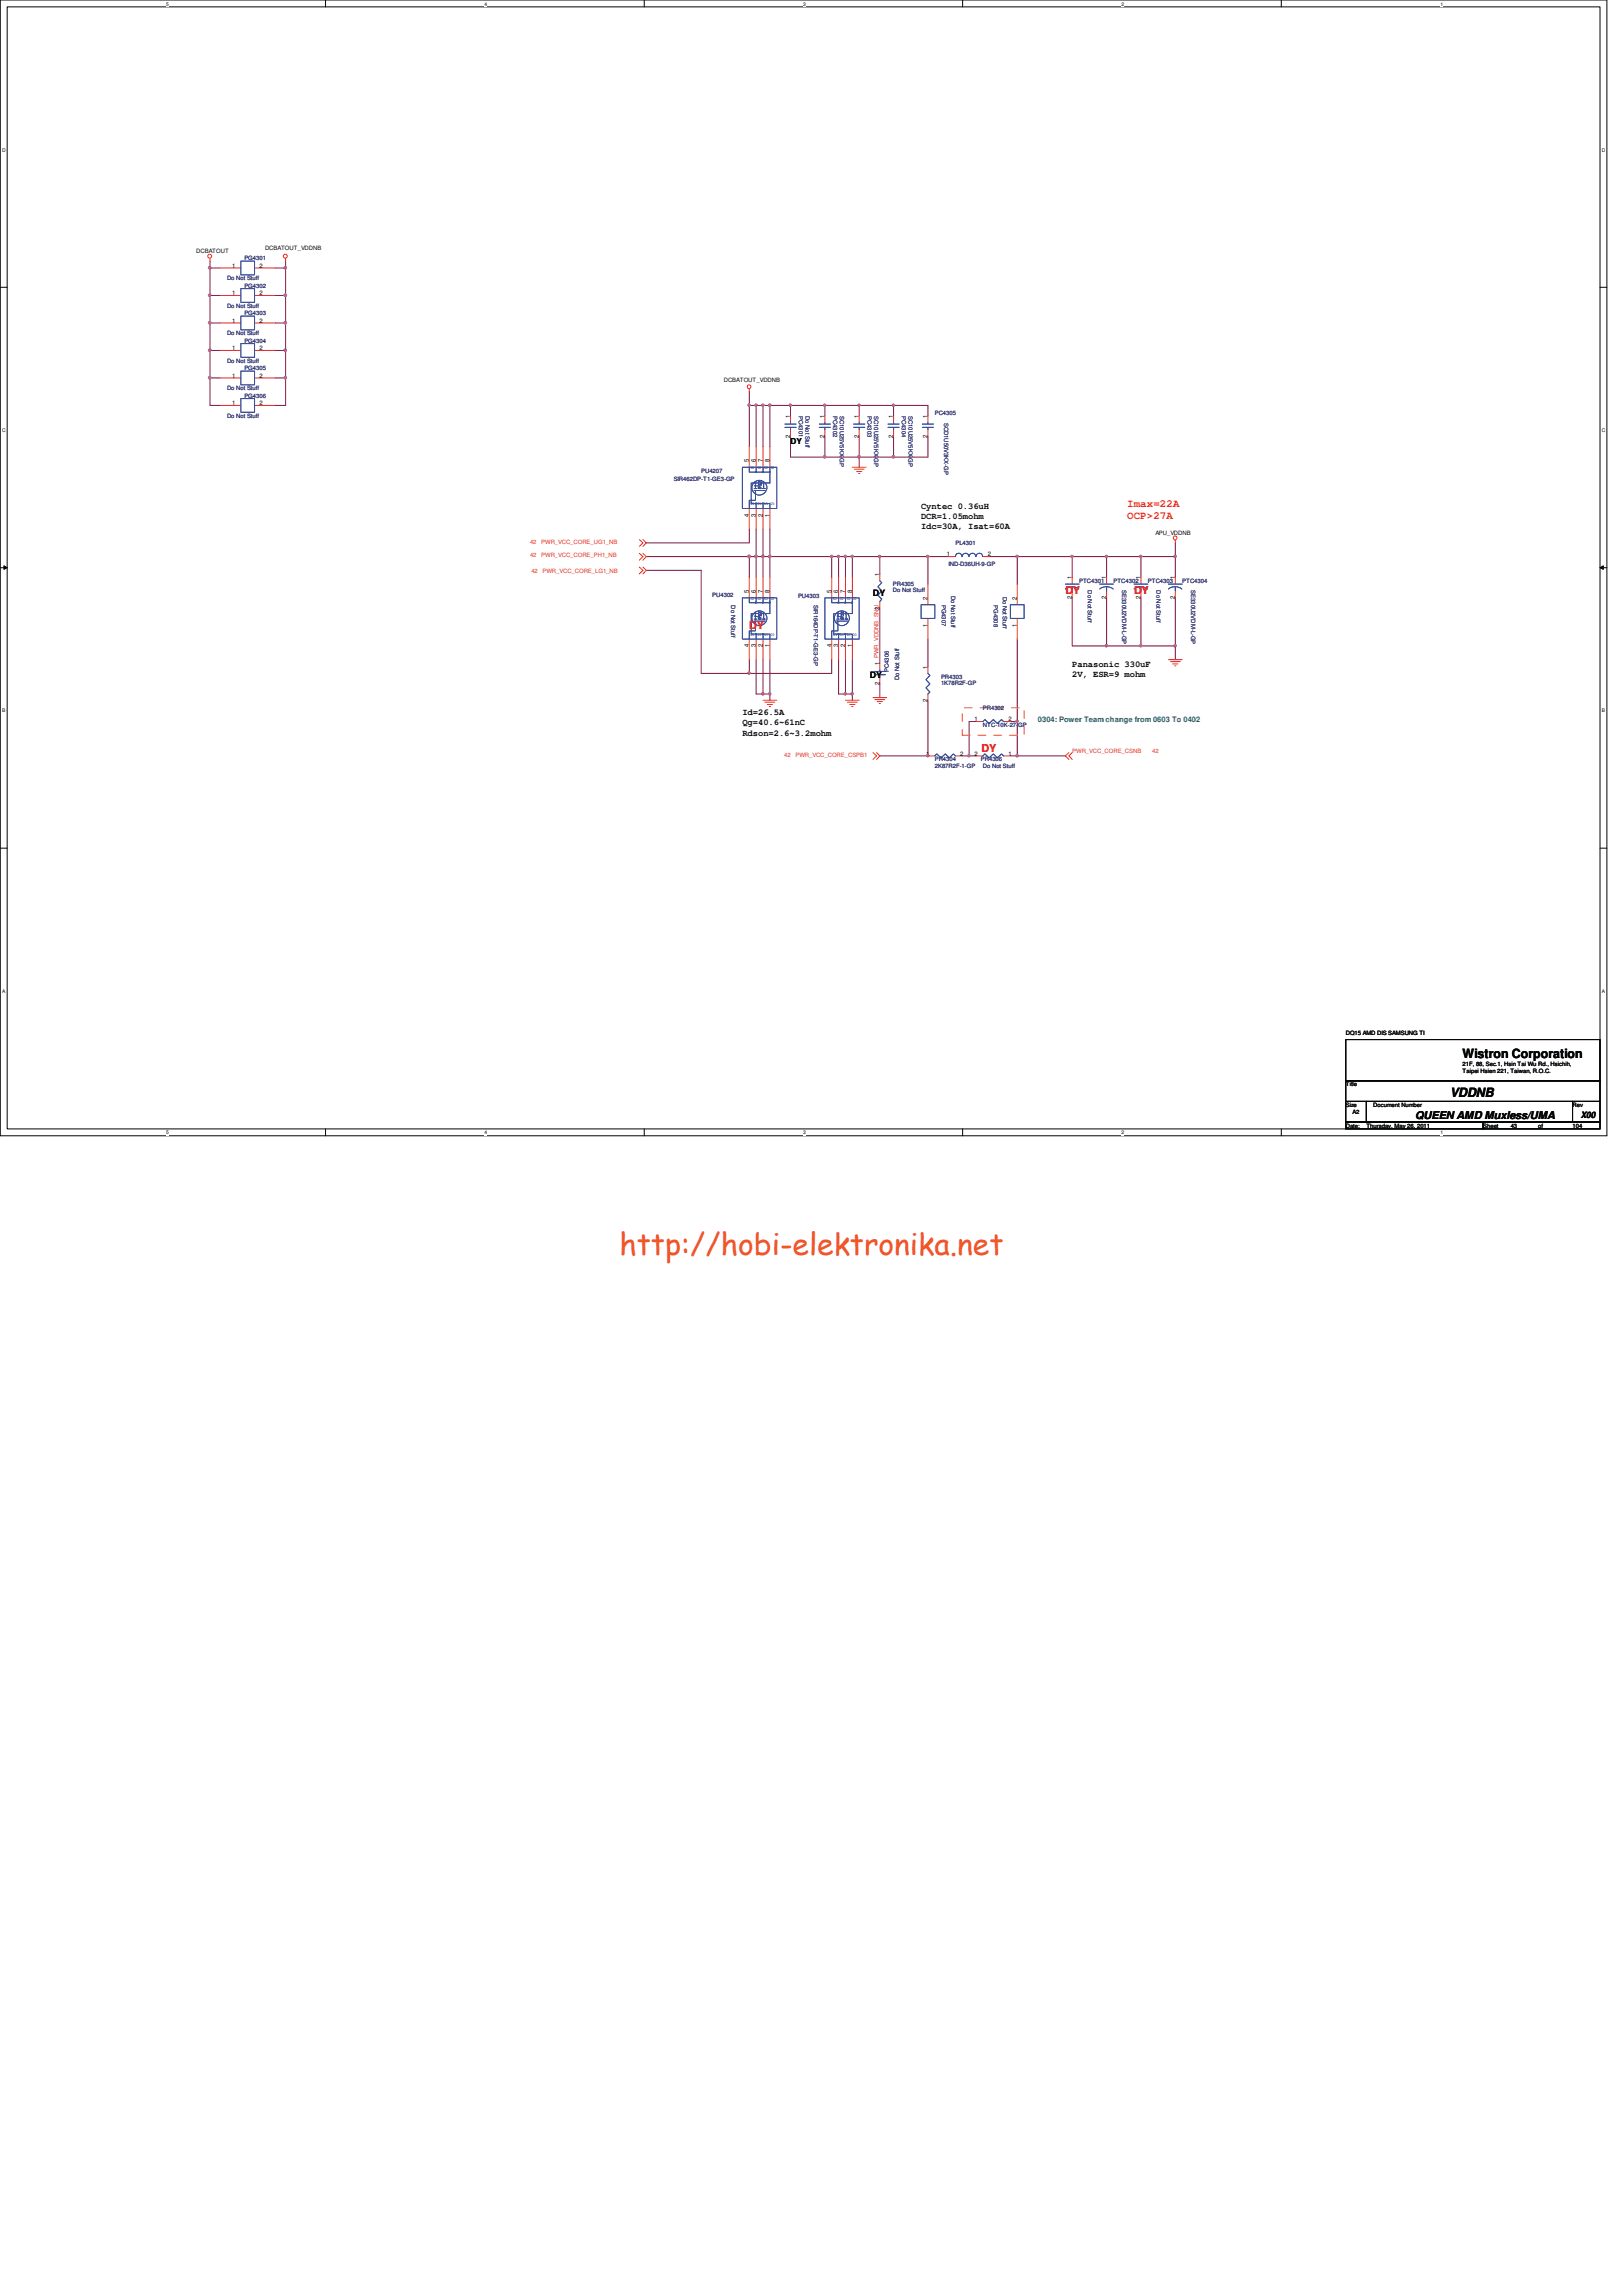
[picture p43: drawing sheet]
<svg xmlns="http://www.w3.org/2000/svg" width="210mm" height="297mm" viewBox="0 0 210 297" stroke-linecap="round" stroke-linejoin="round" font-family="sans-serif">
<defs><g id="words">
<text font-size="3.9" fill="#f15722" x="80.1" y="162.4">http://hobi-elektronika.net</text>
<g font-size="1.7" fill="#040505">
<text x="189.2" y="136.9">Wistron Corporation</text>
<text x="187.6" y="141.9">VDDNB</text>
</g>
<g font-size="1.4" fill="#ec2426">
<text x="145.8" y="65.6">Imax=22A</text>
<text x="145.8" y="67.2">OCP&gt;27A</text>
<text x="137.8" y="76.9">DY</text>
<text x="146.7" y="76.9">DY</text>
<text x="96.9" y="81.3">DY</text>
<text x="127" y="97.3">DY</text>
</g>
<text font-size="1.4" fill="#040505" x="183.1" y="144.8">QUEEN AMD Muxless/UMA</text>
<g font-size="1.1" fill="#040505">
<text x="102.3" y="57.5">DY</text>
<text x="119.2" y="65.9">Cyntec 0.36uH</text>
<text x="119.2" y="67.2">DCR=1.05mohm</text>
<text x="119.2" y="68.5">Idc=30A, Isat=60A</text>
<text x="112.9" y="77.1">DY</text>
<text x="112.5" y="87.8">DY</text>
<text x="138.7" y="86.3">Panasonic 330uF</text>
<text x="138.7" y="87.6">2V, ESR=9 mohm</text>
<text x="96.1" y="92.5">Id=26.5A</text>
<text x="96.1" y="93.9">Qg=40.6~61nC</text>
<text x="96.1" y="95.2">Rdson=2.6~3.2mohm</text>
<text x="204.5" y="144.7">X00</text>
</g>
<text font-size="1" fill="#0a8141" x="134.3" y="93.4">0304: Power Team change from 0603 To 0402</text>
<g font-size=".8" fill="#040505">
<text x="25.4" y="32.7">DCBATOUT</text>
<text x="30.1" y="34.6">1</text>
<text x="33.6" y="34.6">2</text>
<text x="34.3" y="32.3">DCBATOUT_VDDNB</text>
<text x="30.1" y="41.7">1</text>
<text x="30.1" y="38.2">1</text>
<text x="33.6" y="41.7">2</text>
<text x="33.6" y="38.2">2</text>
<text x="30.1" y="45.3">1</text>
<text x="33.6" y="45.3">2</text>
<text x="30.1" y="48.9">1</text>
<text x="30.1" y="52.4">1</text>
<text x="33.6" y="48.9">2</text>
<text x="33.6" y="52.4">2</text>
<text x="93.6" y="49.4">DCBATOUT_VDDNB</text>
<text x="96.9" y="59.8" transform="rotate(-90 96.9 59.8)">5</text>
<text x="97.8" y="59.8" transform="rotate(-90 97.8 59.8)">6</text>
<text x="98.7" y="59.8" transform="rotate(-90 98.7 59.8)">7</text>
<text x="99.6" y="59.8" transform="rotate(-90 99.6 59.8)">8</text>
<text x="102.2" y="56.6" transform="rotate(-90 102.2 56.6)">2</text>
<text x="102.2" y="54.1" transform="rotate(-90 102.2 54.1)">1</text>
<text x="106.7" y="56.6" transform="rotate(-90 106.7 56.6)">2</text>
<text x="106.7" y="54.1" transform="rotate(-90 106.7 54.1)">1</text>
<text x="111.1" y="56.6" transform="rotate(-90 111.1 56.6)">2</text>
<text x="111.1" y="54.1" transform="rotate(-90 111.1 54.1)">1</text>
<text x="115.6" y="56.6" transform="rotate(-90 115.6 56.6)">2</text>
<text x="115.6" y="54.1" transform="rotate(-90 115.6 54.1)">1</text>
<text x="120" y="56.6" transform="rotate(-90 120 56.6)">2</text>
<text x="120" y="54.1" transform="rotate(-90 120 54.1)">1</text>
<text x="96.9" y="66.8" transform="rotate(-90 96.9 66.8)">4</text>
<text x="97.8" y="66.8" transform="rotate(-90 97.8 66.8)">3</text>
<text x="98.7" y="66.8" transform="rotate(-90 98.7 66.8)">2</text>
<text x="99.6" y="66.8" transform="rotate(-90 99.6 66.8)">1</text>
<text x="122.5" y="72">1</text>
<text x="127.8" y="72">2</text>
<text x="149.5" y="69.2">APU_VDDNB</text>
<text x="96.9" y="76.7" transform="rotate(-90 96.9 76.7)">5</text>
<text x="97.8" y="76.7" transform="rotate(-90 97.8 76.7)">6</text>
<text x="98.7" y="76.7" transform="rotate(-90 98.7 76.7)">7</text>
<text x="99.6" y="76.7" transform="rotate(-90 99.6 76.7)">8</text>
<text x="107.6" y="76.7" transform="rotate(-90 107.6 76.7)">5</text>
<text x="108.5" y="76.7" transform="rotate(-90 108.5 76.7)">6</text>
<text x="109.3" y="76.7" transform="rotate(-90 109.3 76.7)">7</text>
<text x="110.2" y="76.7" transform="rotate(-90 110.2 76.7)">8</text>
<text x="113.8" y="74.5" transform="rotate(-90 113.8 74.5)">1</text>
<text x="120" y="77.6" transform="rotate(-90 120 77.6)">2</text>
<text x="131.6" y="77.6" transform="rotate(-90 131.6 77.6)">2</text>
<text x="138.7" y="77.5" transform="rotate(-90 138.7 77.5)">2</text>
<text x="138.7" y="74.9" transform="rotate(-90 138.7 74.9)">1</text>
<text x="143.1" y="77.5" transform="rotate(-90 143.1 77.5)">2</text>
<text x="143.1" y="74.9" transform="rotate(-90 143.1 74.9)">1</text>
<text x="147.6" y="77.5" transform="rotate(-90 147.6 77.5)">2</text>
<text x="147.6" y="74.9" transform="rotate(-90 147.6 74.9)">1</text>
<text x="152" y="77.5" transform="rotate(-90 152 77.5)">2</text>
<text x="152" y="74.9" transform="rotate(-90 152 74.9)">1</text>
<text x="96.9" y="83.7" transform="rotate(-90 96.9 83.7)">4</text>
<text x="97.8" y="83.7" transform="rotate(-90 97.8 83.7)">3</text>
<text x="98.7" y="83.7" transform="rotate(-90 98.7 83.7)">2</text>
<text x="99.6" y="83.7" transform="rotate(-90 99.6 83.7)">1</text>
<text x="107.6" y="83.7" transform="rotate(-90 107.6 83.7)">4</text>
<text x="108.5" y="83.7" transform="rotate(-90 108.5 83.7)">3</text>
<text x="109.3" y="83.7" transform="rotate(-90 109.3 83.7)">2</text>
<text x="110.2" y="83.7" transform="rotate(-90 110.2 83.7)">1</text>
<text x="113.8" y="78.9" transform="rotate(-90 113.8 78.9)">2</text>
<text x="120" y="81.1" transform="rotate(-90 120 81.1)">1</text>
<text x="131.6" y="81.1" transform="rotate(-90 131.6 81.1)">1</text>
<text x="113.8" y="88.6" transform="rotate(-90 113.8 88.6)">2</text>
<text x="113.8" y="86.1" transform="rotate(-90 113.8 86.1)">1 PWR_VDDNB_SNU</text>
<text x="120" y="86.5" transform="rotate(-90 120 86.5)">1</text>
<text x="120" y="90.8" transform="rotate(-90 120 90.8)">2</text>
<text x="126.1" y="93.3">1</text>
<text x="130.5" y="93.3">2</text>
<text x="119.8" y="97.7">1</text>
<text x="124.2" y="97.7">2</text>
<text x="126.1" y="97.7">2</text>
<text x="130.5" y="97.7">1</text>
<text x="174.1" y="133.9">DQ15 AMD DIS SAMSUNG TI</text>
<text x="189.2" y="137.9">21F, 88, Sec.1, Hsin Tai Wu Rd., Hsichih,</text>
<text x="174.1" y="140.5">Title</text>
<text x="174.1" y="143.2">Size</text>
<text x="177.7" y="143.2">Document Number</text>
<text x="189.2" y="138.8">Taipei Hsien 221, Taiwan, R.O.C.</text>
<text x="203.4" y="143.2">Rev</text>
<text x="174.1" y="145.9">Date:</text>
<text x="175" y="144.1">A2</text>
<text x="176.8" y="145.9">Thursday, May 26, 2011</text>
<text x="191.9" y="145.9">Sheet</text>
<text x="195.4" y="145.9">43</text>
<text x="199" y="145.9">of</text>
<text x="203.4" y="145.9">104</text>
</g>
<g font-size=".8" fill="#2d2d72">
<text x="31.6" y="33.7">PG4301</text>
<text x="29.4" y="36.3">Do Not Stuff</text>
<text x="29.4" y="39.8">Do Not Stuff</text>
<text x="31.6" y="40.8">PG4303</text>
<text x="31.6" y="37.3">PG4302</text>
<text x="29.4" y="43.4">Do Not Stuff</text>
<text x="29.4" y="46.9">Do Not Stuff</text>
<text x="31.6" y="44.4">PG4304</text>
<text x="31.6" y="47.9">PG4305</text>
<text x="29.4" y="50.5">Do Not Stuff</text>
<text x="31.6" y="51.5">PG4306</text>
<text x="103.3" y="53.8" transform="rotate(90 103.3 53.8)">PC4301</text>
<text x="104.2" y="53.8" transform="rotate(90 104.2 53.8)">Do Not Stuff</text>
<text x="107.8" y="53.8" transform="rotate(90 107.8 53.8)">PC4302</text>
<text x="108.7" y="53.8" transform="rotate(90 108.7 53.8)">SC10U25V5KX-GP</text>
<text x="112.2" y="53.8" transform="rotate(90 112.2 53.8)">PC4303</text>
<text x="113.1" y="53.8" transform="rotate(90 113.1 53.8)">SC10U25V5KX-GP</text>
<text x="116.7" y="53.8" transform="rotate(90 116.7 53.8)">PC4304</text>
<text x="117.6" y="53.8" transform="rotate(90 117.6 53.8)">SC10U25V5KX-GP</text>
<text x="120.9" y="53.6">PC4305</text>
<text x="29.4" y="54.1">Do Not Stuff</text>
<text x="122.2" y="54.7" transform="rotate(90 122.2 54.7)">SCD1U50V3KX-GP</text>
<text x="87.2" y="62.2">SIR462DP-T1-GE3-GP</text>
<text x="90.7" y="61.2">PU4207</text>
<text x="123.6" y="70.5">PL4301</text>
<text x="92.2" y="77.3">PU4302</text>
<text x="103.2" y="77.4">PU4303</text>
<text x="115.5" y="75.9">PR4305</text>
<text x="115.5" y="76.6">Do Not Stuff</text>
<text x="122.7" y="73.2">IND-D36UH-9-GP</text>
<text x="123.1" y="77.1" transform="rotate(90 123.1 77.1)">Do Not Stuff</text>
<text x="129.7" y="77.2" transform="rotate(90 129.7 77.2)">Do Not Stuff</text>
<text x="139.6" y="75.4">PTC4301</text>
<text x="140.8" y="76.4" transform="rotate(90 140.8 76.4)">Do Not Stuff</text>
<text x="144.1" y="75.4">PTC4302</text>
<text x="145.2" y="76.4" transform="rotate(90 145.2 76.4)">SE330U2VDM-L-GP</text>
<text x="148.5" y="75.4">PTC4303</text>
<text x="149.6" y="76.4" transform="rotate(90 149.6 76.4)">Do Not Stuff</text>
<text x="152.9" y="75.4">PTC4304</text>
<text x="154.1" y="76.4" transform="rotate(90 154.1 76.4)">SE330U2VDM-L-GP</text>
<text x="94.6" y="78.3" transform="rotate(90 94.6 78.3)">Do Not Stuff</text>
<text x="105.3" y="78.2" transform="rotate(90 105.3 78.2)">SIR164DP-T1-GE3-GP</text>
<text x="121.8" y="78.2" transform="rotate(90 121.8 78.2)">PG4307</text>
<text x="128.6" y="78.3" transform="rotate(90 128.6 78.3)">PG4308</text>
<text x="115" y="87" transform="rotate(-90 115 87)">PC4306</text>
<text x="116.3" y="88" transform="rotate(-90 116.3 88)">Do Not Stuff</text>
<text x="121.7" y="87.8">PR4303</text>
<text x="121.7" y="88.6">1K78R2F-GP</text>
<text x="127.2" y="91.9">PR4302</text>
<text x="127.2" y="94.1">NTC-10K-27-GP</text>
<text x="120.9" y="98.5">PR4304</text>
<text x="120.9" y="99.4">2K87R2F-1-GP</text>
<text x="126.9" y="98.5">PR4306</text>
<text x="127.2" y="99.4">Do Not Stuff</text>
</g>
<g font-size=".8" fill="#3a53a4">
<text x="97.2" y="60.3" transform="rotate(90 97.2 60.3)">D</text>
<text x="97.2" y="65" transform="rotate(90 97.2 65)">G</text>
<text x="98" y="60.3" transform="rotate(90 98 60.3)">D</text>
<text x="98" y="65" transform="rotate(90 98 65)">S</text>
<text x="98.9" y="60.3" transform="rotate(90 98.9 60.3)">D</text>
<text x="98.9" y="65" transform="rotate(90 98.9 65)">S</text>
<text x="99.7" y="60.3" transform="rotate(90 99.7 60.3)">D</text>
<text x="99.7" y="65" transform="rotate(90 99.7 65)">S</text>
<text x="97.2" y="77.2" transform="rotate(90 97.2 77.2)">D</text>
<text x="98" y="77.2" transform="rotate(90 98 77.2)">D</text>
<text x="98.9" y="77.2" transform="rotate(90 98.9 77.2)">D</text>
<text x="99.7" y="77.2" transform="rotate(90 99.7 77.2)">D</text>
<text x="107.8" y="77.2" transform="rotate(90 107.8 77.2)">D</text>
<text x="108.7" y="77.2" transform="rotate(90 108.7 77.2)">D</text>
<text x="109.6" y="77.2" transform="rotate(90 109.6 77.2)">D</text>
<text x="110.4" y="77.2" transform="rotate(90 110.4 77.2)">D</text>
<text x="97.2" y="81.9" transform="rotate(90 97.2 81.9)">G</text>
<text x="98" y="81.9" transform="rotate(90 98 81.9)">S</text>
<text x="98.9" y="81.9" transform="rotate(90 98.9 81.9)">S</text>
<text x="99.7" y="81.9" transform="rotate(90 99.7 81.9)">S</text>
<text x="107.8" y="81.9" transform="rotate(90 107.8 81.9)">G</text>
<text x="108.7" y="81.9" transform="rotate(90 108.7 81.9)">S</text>
<text x="109.6" y="81.9" transform="rotate(90 109.6 81.9)">S</text>
<text x="110.4" y="81.9" transform="rotate(90 110.4 81.9)">S</text>
</g>
<g font-size=".8" fill="#ec2426">
<text x="68.6" y="70.3">42</text>
<text x="70" y="70.3">PWR_VCC_CORE_UG1_NB</text>
<text x="68.6" y="72.1">42</text>
<text x="68.7" y="74.1">42</text>
<text x="70" y="72.1">PWR_VCC_CORE_PH1_NB</text>
<text x="70.2" y="74.1">PWR_VCC_CORE_LG1_NB</text>
<text x="101.5" y="97.9">42</text>
<text x="102.9" y="97.9">PWR_VCC_CORE_CSPB1</text>
<text x="138.7" y="97.5">PWR_VCC_CORE_CSNB</text>
<text x="149.1" y="97.5">42</text>
</g>
<g font-size=".6" fill="#040505">
<text x="21.5" y=".7">5</text>
<text x="62.7" y=".7">4</text>
<text x="103.9" y=".7">3</text>
<text x="145.1" y=".7">2</text>
<text x="186.3" y=".7">1</text>
<text x=".3" y="19.6">D</text>
<text x="207.3" y="19.6">D</text>
<text x=".3" y="55.9">C</text>
<text x="207.3" y="55.9">C</text>
<text x=".3" y="92.2">B</text>
<text x="207.3" y="92.2">B</text>
<text x=".3" y="128.4">A</text>
<text x="207.3" y="128.4">A</text>
<text x="21.5" y="146.8">5</text>
<text x="62.7" y="146.8">4</text>
<text x="103.9" y="146.8">3</text>
<text x="145.1" y="146.8">2</text>
<text x="186.3" y="146.8">1</text>
</g>
</g></defs>
<path d="M0 0h207.9v146.9h-207.9zM.9 .9h206.1v145.2h-206.1z" fill="none" stroke="#040505" stroke-width=".13"/>
<g fill="#fff">
<path d="M21.5 .1h.3v.7h-.3z"/>
<path d="M21.5 146.2h.3v.7h-.3z"/>
</g>
<path d="M42.1 0v.9M42.1 146v.9" fill="none" stroke="#040505" stroke-width=".13"/>
<g fill="#fff">
<path d="M62.7 .1h.3v.7h-.3z"/>
<path d="M62.7 146.2h.3v.7h-.3z"/>
</g>
<path d="M83.4 0v.9M83.4 146v.9" fill="none" stroke="#040505" stroke-width=".13"/>
<g fill="#fff">
<path d="M103.9 .1h.4v.7h-.4z"/>
<path d="M103.9 146.2h.4v.7h-.4z"/>
</g>
<path d="M124.5 0v.9M124.5 146v.9" fill="none" stroke="#040505" stroke-width=".13"/>
<g fill="#fff">
<path d="M145.1 .1h.4v.7h-.4z"/>
<path d="M145.1 146.2h.4v.7h-.4z"/>
</g>
<path d="M165.8 0v.9M165.8 146v.9" fill="none" stroke="#040505" stroke-width=".13"/>
<g fill="#fff">
<path d="M186.3 .1h.4v.7h-.4z"/>
<path d="M186.3 146.2h.4v.7h-.4z"/>
<path d="M.3 19h.5v.7h-.5z"/>
<path d="M207.3 19h.4v.7h-.4z"/>
<path d="M.3 55.3h.5v.7h-.5z"/>
<path d="M207.3 55.3h.4v.7h-.4z"/>
</g>
<path d="M0 37.2h.9M207 37.2h.9" fill="none" stroke="#040505" stroke-width=".13"/>
<g fill="#fff">
<path d="M.3 91.6h.4v.7h-.4z"/>
<path d="M207.3 91.6h.4v.7h-.4z"/>
</g>
<path d="M0 73.4h.9M207 73.4h.9" fill="none" stroke="#040505" stroke-width=".13"/>
<path d="M.5 73.2l.4 .2-.4 .3z" fill="#040505"/>
<path d="M.5 73.2l.4 .2-.4 .3z" fill="none" stroke="#040505" stroke-width=".13"/>
<path d="M207 73.4l.4-.2v.5z" fill="#040505"/>
<path d="M207 73.4l.4-.2v.5z" fill="none" stroke="#040505" stroke-width=".13"/>
<g fill="#fff">
<path d="M.3 127.8h.4v.8h-.4z"/>
<path d="M207.3 127.8h.3v.8h-.3z"/>
</g>
<path d="M0 109.7h.9M207 109.7h.9" fill="none" stroke="#040505" stroke-width=".13"/>
<path d="M113.8 97.8h6.3M130.7 93.3h.9" fill="none" stroke="#7f1542" stroke-width=".13"/>
<path d="M119.9 97.7h.2v.2h-.2z" fill-rule="evenodd" fill="#b8529f"/>
<path d="M119.9 97.7h.2v.2h-.2z" fill="none" stroke="#b8529f" stroke-width=".13"/>
<path d="M125.4 97.8h.9M131.6 93.3v4.5" fill="none" stroke="#7f1542" stroke-width=".13"/>
<path d="M131.5 97.7h.2v.2h-.2z" fill-rule="evenodd" fill="#b8529f"/>
<path d="M131.5 97.7h.2v.2h-.2z" fill="none" stroke="#b8529f" stroke-width=".13"/>
<path d="M131.5 93.2h.2v.2h-.2z" fill-rule="evenodd" fill="#b8529f"/>
<path d="M131.5 93.2h.2v.2h-.2z" fill="none" stroke="#b8529f" stroke-width=".13"/>
<path d="M111.2 59.1h4.4M120.1 56.5v2.6M120.1 90.7v7.1M130.7 97.8h.9M131.6 82.7v10.6" fill="none" stroke="#7f1542" stroke-width=".13"/>
<path d="M115.5 59h.2v.2h-.2z" fill-rule="evenodd" fill="#b8529f"/>
<path d="M115.5 59h.2v.2h-.2z" fill="none" stroke="#b8529f" stroke-width=".13"/>
<path d="M111 59h.2v.2h-.2z" fill-rule="evenodd" fill="#b8529f"/>
<path d="M111 59h.2v.2h-.2z" fill="none" stroke="#b8529f" stroke-width=".13"/>
<path d="M106.7 56.5v2.6h-4.4M111.2 56.5v2.6M115.6 56.5v2.6M113.8 72h6.3" fill="none" stroke="#7f1542" stroke-width=".13"/>
<path d="M113.7 71.9h.2v.2h-.2z" fill-rule="evenodd" fill="#b8529f"/>
<path d="M113.7 71.9h.2v.2h-.2z" fill="none" stroke="#b8529f" stroke-width=".13"/>
<path d="M102.3 56.5v2.6M106.7 59.1h4.5M120.1 72v3.6M120.1 82.7v3.5" fill="none" stroke="#7f1542" stroke-width=".13"/>
<path d="M106.6 59h.2v.2h-.2z" fill-rule="evenodd" fill="#b8529f"/>
<path d="M106.6 59h.2v.2h-.2z" fill="none" stroke="#b8529f" stroke-width=".13"/>
<path d="M111.2 59.1v1.4M115.6 59.1h4.5M126.3 93.3h-.9v4.5h-.9" fill="none" stroke="#7f1542" stroke-width=".13"/>
<path d="M125.3 97.7h.2v.2h-.2z" fill-rule="evenodd" fill="#b8529f"/>
<path d="M125.3 97.7h.2v.2h-.2z" fill="none" stroke="#b8529f" stroke-width=".13"/>
<path d="M152.1 70.2v1.8" fill="none" stroke="#7f1542" stroke-width=".13"/>
<path d="M151.9 71.9h.2v.2h-.2z" fill-rule="evenodd" fill="#b8529f"/>
<path d="M151.9 71.9h.2v.2h-.2z" fill="none" stroke="#b8529f" stroke-width=".13"/>
<path d="M83.6 73.8h7.1M96.9 68.5v1.7h-13.3M97.8 68.5v3.5M108.5 89.8h.9" fill="none" stroke="#7f1542" stroke-width=".13"/>
<path d="M97.7 71.9h.2v.2h-.2z" fill-rule="evenodd" fill="#b8529f"/>
<path d="M97.7 71.9h.2v.2h-.2z" fill="none" stroke="#b8529f" stroke-width=".13"/>
<path d="M115.6 52.5h4.5M131.6 72h7.1v2.7M143.2 72v2.7" fill="none" stroke="#7f1542" stroke-width=".13"/>
<path d="M115.5 52.3h.2v.2h-.2z" fill-rule="evenodd" fill="#b8529f"/>
<path d="M115.5 52.3h.2v.2h-.2z" fill="none" stroke="#b8529f" stroke-width=".13"/>
<path d="M108.5 72v2.7M109.4 72v2.7M120.1 72h2.6" fill="none" stroke="#7f1542" stroke-width=".13"/>
<path d="M119.9 71.9h.2v.2h-.2z" fill-rule="evenodd" fill="#b8529f"/>
<path d="M119.9 71.9h.2v.2h-.2z" fill="none" stroke="#b8529f" stroke-width=".13"/>
<path d="M98.7 72v2.7" fill="none" stroke="#7f1542" stroke-width=".13"/>
<path d="M98.6 71.9h.2v.2h-.2z" fill-rule="evenodd" fill="#b8529f"/>
<path d="M98.6 71.9h.2v.2h-.2z" fill="none" stroke="#b8529f" stroke-width=".13"/>
<path d="M97.8 72v2.7" fill="none" stroke="#7f1542" stroke-width=".13"/>
<path d="M97.7 71.9h.2v.2h-.2z" fill-rule="evenodd" fill="#b8529f"/>
<path d="M97.7 71.9h.2v.2h-.2z" fill="none" stroke="#b8529f" stroke-width=".13"/>
<path d="M96.9 72v2.7" fill="none" stroke="#7f1542" stroke-width=".13"/>
<path d="M96.8 71.9h.2v.2h-.2z" fill-rule="evenodd" fill="#b8529f"/>
<path d="M96.8 71.9h.2v.2h-.2z" fill="none" stroke="#b8529f" stroke-width=".13"/>
<path d="M138.7 72h4.5" fill="none" stroke="#7f1542" stroke-width=".13"/>
<path d="M138.6 71.9h.2v.2h-.2z" fill-rule="evenodd" fill="#b8529f"/>
<path d="M138.6 71.9h.2v.2h-.2z" fill="none" stroke="#b8529f" stroke-width=".13"/>
<path d="M96.9 50.7v7.1M83.6 72h13.3M99.6 72v2.7M110.3 72v2.7M131.6 72v3.6M96.9 85.3v1.8M107.6 85.3v1.8" fill="none" stroke="#7f1542" stroke-width=".13"/>
<path d="M131.5 71.9h.2v.2h-.2z" fill-rule="evenodd" fill="#b8529f"/>
<path d="M131.5 71.9h.2v.2h-.2z" fill="none" stroke="#b8529f" stroke-width=".13"/>
<path d="M99.6 52.5v5.3M107.6 72v2.7M97.8 85.3v4.5" fill="none" stroke="#7f1542" stroke-width=".13"/>
<path d="M99.5 52.3h.2v.2h-.2z" fill-rule="evenodd" fill="#b8529f"/>
<path d="M99.5 52.3h.2v.2h-.2z" fill="none" stroke="#b8529f" stroke-width=".13"/>
<path d="M98.7 52.5v5.3M128.1 72h3.5M99.6 85.3v4.5h-.9" fill="none" stroke="#7f1542" stroke-width=".13"/>
<path d="M98.6 89.7h.2v.2h-.2z" fill-rule="evenodd" fill="#b8529f"/>
<path d="M98.6 89.7h.2v.2h-.2z" fill="none" stroke="#b8529f" stroke-width=".13"/>
<path d="M99.5 89.7h.2v.2h-.2z" fill-rule="evenodd" fill="#b8529f"/>
<path d="M99.5 89.7h.2v.2h-.2z" fill="none" stroke="#b8529f" stroke-width=".13"/>
<path d="M90.7 73.8v13.3M96.9 87.1h10.7" fill="none" stroke="#7f1542" stroke-width=".13"/>
<path d="M96.8 87h.2v.2h-.2z" fill-rule="evenodd" fill="#b8529f"/>
<path d="M96.8 87h.2v.2h-.2z" fill="none" stroke="#b8529f" stroke-width=".13"/>
<path d="M99.6 72h8" fill="none" stroke="#7f1542" stroke-width=".13"/>
<path d="M99.5 71.9h.2v.2h-.2z" fill-rule="evenodd" fill="#b8529f"/>
<path d="M99.5 71.9h.2v.2h-.2z" fill="none" stroke="#b8529f" stroke-width=".13"/>
<path d="M98.7 52.5h.9" fill="none" stroke="#7f1542" stroke-width=".13"/>
<path d="M99.5 52.3h.2v.2h-.2z" fill-rule="evenodd" fill="#b8529f"/>
<path d="M99.5 52.3h.2v.2h-.2z" fill="none" stroke="#b8529f" stroke-width=".13"/>
<path d="M97.8 52.5v5.3" fill="none" stroke="#7f1542" stroke-width=".13"/>
<path d="M97.7 52.3h.2v.2h-.2z" fill-rule="evenodd" fill="#b8529f"/>
<path d="M97.7 52.3h.2v.2h-.2z" fill="none" stroke="#b8529f" stroke-width=".13"/>
<path d="M99.6 68.5v3.5M108.5 72h.9M99.6 89.8v.8" fill="none" stroke="#7f1542" stroke-width=".13"/>
<path d="M108.4 71.9h.2v.2h-.2z" fill-rule="evenodd" fill="#b8529f"/>
<path d="M108.4 71.9h.2v.2h-.2z" fill="none" stroke="#b8529f" stroke-width=".13"/>
<path d="M110.3 89.8v.8" fill="none" stroke="#7f1542" stroke-width=".13"/>
<path d="M110.1 89.7h.2v.2h-.2z" fill-rule="evenodd" fill="#b8529f"/>
<path d="M110.1 89.7h.2v.2h-.2z" fill="none" stroke="#b8529f" stroke-width=".13"/>
<path d="M90.7 87.1h6.2M98.7 85.3v4.5h-.9M108.5 85.3v4.5M110.3 85.3v4.5h-.9" fill="none" stroke="#7f1542" stroke-width=".13"/>
<path d="M109.2 89.7h.3v.2h-.3z" fill-rule="evenodd" fill="#b8529f"/>
<path d="M109.2 89.7h.3v.2h-.3z" fill="none" stroke="#b8529f" stroke-width=".13"/>
<path d="M143.2 72h4.4M152.1 72v2.7" fill="none" stroke="#7f1542" stroke-width=".13"/>
<path d="M143 71.9h.2v.2h-.2z" fill-rule="evenodd" fill="#b8529f"/>
<path d="M143 71.9h.2v.2h-.2z" fill="none" stroke="#b8529f" stroke-width=".13"/>
<path d="M107.6 72h.9" fill="none" stroke="#7f1542" stroke-width=".13"/>
<path d="M107.5 71.9h.2v.2h-.2z" fill-rule="evenodd" fill="#b8529f"/>
<path d="M107.5 71.9h.2v.2h-.2z" fill="none" stroke="#b8529f" stroke-width=".13"/>
<path d="M109.4 72h.9M147.6 72v2.7" fill="none" stroke="#7f1542" stroke-width=".13"/>
<path d="M109.2 71.9h.3v.2h-.3z" fill-rule="evenodd" fill="#b8529f"/>
<path d="M109.2 71.9h.3v.2h-.3z" fill="none" stroke="#b8529f" stroke-width=".13"/>
<path d="M143.2 77.3v6.3" fill="none" stroke="#7f1542" stroke-width=".13"/>
<path d="M143 83.4h.2v.2h-.2z" fill-rule="evenodd" fill="#b8529f"/>
<path d="M143 83.4h.2v.2h-.2z" fill="none" stroke="#b8529f" stroke-width=".13"/>
<path d="M96.9 72h.9M143.2 83.6h4.4" fill="none" stroke="#7f1542" stroke-width=".13"/>
<path d="M96.8 71.9h.2v.2h-.2z" fill-rule="evenodd" fill="#b8529f"/>
<path d="M96.8 71.9h.2v.2h-.2z" fill="none" stroke="#b8529f" stroke-width=".13"/>
<path d="M97.8 52.5h.9M97.8 72h.9" fill="none" stroke="#7f1542" stroke-width=".13"/>
<path d="M98.6 52.3h.2v.2h-.2z" fill-rule="evenodd" fill="#b8529f"/>
<path d="M98.6 52.3h.2v.2h-.2z" fill="none" stroke="#b8529f" stroke-width=".13"/>
<path d="M98.7 72h.9" fill="none" stroke="#7f1542" stroke-width=".13"/>
<path d="M99.5 71.9h.2v.2h-.2z" fill-rule="evenodd" fill="#b8529f"/>
<path d="M99.5 71.9h.2v.2h-.2z" fill="none" stroke="#b8529f" stroke-width=".13"/>
<path d="M96.9 52.5h.9M98.7 68.5v3.5" fill="none" stroke="#7f1542" stroke-width=".13"/>
<path d="M96.8 52.3h.2v.2h-.2z" fill-rule="evenodd" fill="#b8529f"/>
<path d="M96.8 52.3h.2v.2h-.2z" fill="none" stroke="#b8529f" stroke-width=".13"/>
<path d="M152.1 77.3v6.3" fill="none" stroke="#7f1542" stroke-width=".13"/>
<path d="M151.9 83.4h.2v.2h-.2z" fill-rule="evenodd" fill="#b8529f"/>
<path d="M151.9 83.4h.2v.2h-.2z" fill="none" stroke="#b8529f" stroke-width=".13"/>
<path d="M147.6 77.3v6.3h4.5M138.7 83.6h4.5" fill="none" stroke="#7f1542" stroke-width=".13"/>
<path d="M147.5 83.4h.2v.2h-.2z" fill-rule="evenodd" fill="#b8529f"/>
<path d="M147.5 83.4h.2v.2h-.2z" fill="none" stroke="#b8529f" stroke-width=".13"/>
<path d="M138.7 77.3v6.3M147.6 72h4.5" fill="none" stroke="#7f1542" stroke-width=".13"/>
<path d="M147.5 71.9h.2v.2h-.2z" fill-rule="evenodd" fill="#b8529f"/>
<path d="M147.5 71.9h.2v.2h-.2z" fill="none" stroke="#b8529f" stroke-width=".13"/>
<path d="M111.2 52.5h4.4M109.4 85.3v4.5M152.1 83.6v1.7" fill="none" stroke="#7f1542" stroke-width=".13"/>
<path d="M111 52.3h.2v.2h-.2z" fill-rule="evenodd" fill="#b8529f"/>
<path d="M111 52.3h.2v.2h-.2z" fill="none" stroke="#b8529f" stroke-width=".13"/>
<path d="M37 34.7v3.5M106.7 52.5v1.3M131.6 97.8h6.2" fill="none" stroke="#7f1542" stroke-width=".13"/>
<path d="M36.8 34.5h.2v.2h-.2z" fill-rule="evenodd" fill="#b8529f"/>
<path d="M36.8 34.5h.2v.2h-.2z" fill="none" stroke="#b8529f" stroke-width=".13"/>
<path d="M27.2 34.7v3.5M35.6 38.2h1.4" fill="none" stroke="#7f1542" stroke-width=".13"/>
<path d="M27 34.5h.2v.2h-.2z" fill-rule="evenodd" fill="#b8529f"/>
<path d="M27 34.5h.2v.2h-.2z" fill="none" stroke="#b8529f" stroke-width=".13"/>
<path d="M27.2 48.9h1.3M37 45.3v3.6" fill="none" stroke="#7f1542" stroke-width=".13"/>
<path d="M36.8 45.2h.2v.2h-.2z" fill-rule="evenodd" fill="#b8529f"/>
<path d="M36.8 45.2h.2v.2h-.2z" fill="none" stroke="#b8529f" stroke-width=".13"/>
<path d="M27.2 45.3v3.6M35.6 48.9h1.4" fill="none" stroke="#7f1542" stroke-width=".13"/>
<path d="M27 45.2h.2v.2h-.2z" fill-rule="evenodd" fill="#b8529f"/>
<path d="M27 45.2h.2v.2h-.2z" fill="none" stroke="#b8529f" stroke-width=".13"/>
<path d="M27.2 34.7h1.3M27.2 52.5h1.3M37 48.9v3.6" fill="none" stroke="#7f1542" stroke-width=".13"/>
<path d="M36.8 48.8h.2v.2h-.2z" fill-rule="evenodd" fill="#b8529f"/>
<path d="M36.8 48.8h.2v.2h-.2z" fill="none" stroke="#b8529f" stroke-width=".13"/>
<path d="M27.2 48.9v3.6M35.6 52.5h1.4" fill="none" stroke="#7f1542" stroke-width=".13"/>
<path d="M27 48.8h.2v.2h-.2z" fill-rule="evenodd" fill="#b8529f"/>
<path d="M27 48.8h.2v.2h-.2z" fill="none" stroke="#b8529f" stroke-width=".13"/>
<path d="M37 38.2v3.6" fill="none" stroke="#7f1542" stroke-width=".13"/>
<path d="M36.8 38.1h.2v.2h-.2z" fill-rule="evenodd" fill="#b8529f"/>
<path d="M36.8 38.1h.2v.2h-.2z" fill="none" stroke="#b8529f" stroke-width=".13"/>
<path d="M27.2 38.2v3.6M35.6 41.8h1.4" fill="none" stroke="#7f1542" stroke-width=".13"/>
<path d="M27 38.1h.2v.2h-.2z" fill-rule="evenodd" fill="#b8529f"/>
<path d="M27 38.1h.2v.2h-.2z" fill="none" stroke="#b8529f" stroke-width=".13"/>
<path d="M27.2 38.2h1.3M27.2 33.8v.9M37 33.8v.9h-1.4M27.2 41.8h1.3M27.2 45.3h1.3M37 41.8v3.5" fill="none" stroke="#7f1542" stroke-width=".13"/>
<path d="M36.8 41.6h.2v.3h-.2z" fill-rule="evenodd" fill="#b8529f"/>
<path d="M36.8 41.6h.2v.3h-.2z" fill="none" stroke="#b8529f" stroke-width=".13"/>
<path d="M27.2 41.8v3.5M35.6 45.3h1.4" fill="none" stroke="#7f1542" stroke-width=".13"/>
<path d="M27 41.6h.2v.3h-.2z" fill-rule="evenodd" fill="#b8529f"/>
<path d="M27 41.6h.2v.3h-.2z" fill="none" stroke="#b8529f" stroke-width=".13"/>
<path d="M106.7 52.5h4.5M120.1 52.5v1.3" fill="none" stroke="#7f1542" stroke-width=".13"/>
<path d="M106.6 52.3h.2v.2h-.2z" fill-rule="evenodd" fill="#b8529f"/>
<path d="M106.6 52.3h.2v.2h-.2z" fill="none" stroke="#b8529f" stroke-width=".13"/>
<path d="M102.3 52.5h4.4M111.2 52.5v1.3M115.6 52.5v1.3" fill="none" stroke="#7f1542" stroke-width=".13"/>
<path d="M102.1 52.3h.2v.2h-.2z" fill-rule="evenodd" fill="#b8529f"/>
<path d="M102.1 52.3h.2v.2h-.2z" fill="none" stroke="#b8529f" stroke-width=".13"/>
<path d="M99.6 52.5h2.7v1.3M110.3 72h3.5M113.8 78.7v7.1M113.8 88.5v1.8" fill="none" stroke="#7f1542" stroke-width=".13"/>
<path d="M110.1 71.9h.2v.2h-.2z" fill-rule="evenodd" fill="#b8529f"/>
<path d="M110.1 71.9h.2v.2h-.2z" fill="none" stroke="#b8529f" stroke-width=".13"/>
<path d="M113.8 72v2.3" fill="none" stroke="#7f1542" stroke-width=".13"/>
<g fill="none" stroke="#ec2426" stroke-width=".13">
<path d="M27.2 33.4v.4M28.5 34.7h2.7M32.9 34.7h2.7M37 33.4v.4M28.5 41.8h2.7M28.5 45.3h2.7M32.9 41.8h2.7M32.9 45.3h2.7M96.7 49.8h.2l.2 .1v.3l-.2 .1-.2-.1zM96.9 50.3v.4M111.2 53.8v.9M111.2 55.6v.9"/>
<path d="M120.1 53.8v.9M120.1 55.6v.9M82.7 73.4l.5 .4-.5 .5M82.7 69.8l.5 .4-.5 .5M82.7 71.6l.5 .4-.5 .5M83.2 73.4l.4 .4-.4 .5M83.2 69.8l.4 .4-.4 .5M83.2 71.6l.4 .4-.4 .5M96.9 74.7v2.6M97.8 74.7v2.6M98.7 74.7v2.6M99.6 74.7v2.6"/>
<path d="M110.3 60.5h1.8M110.5 60.7h1.3M110.8 61h.7M111.1 61.3h.1M120.1 75.6v2.6M131.6 75.6v2.6M151.9 69.4l.1-.1 .2 .2v.3h-.2h-.1zM152.1 69.9v.3M96.9 82.7v2.6M97.8 82.7v2.6M98.7 82.7v2.6M98.7 90.6h1.8"/>
<path d="M99 90.8h1.2M99.3 91.1h.6M99.5 91.4h.2M99.6 82.7v2.6M109.4 90.6h1.8M109.6 90.8h1.3M109.9 91.1h.7M110.2 91.4h.2M112.9 97.4l.5 .4-.5 .5M112.9 90.3h1.8M113.2 90.5h1.3M113.4 97.4l.4 .4-.4 .5"/>
<path d="M113.5 90.8h.7M113.7 91h.2M120.1 80v2.7M120.1 86.2v.9M120.1 89.8v.9M126.3 93.3h.9M126.3 97.8h.9M129.8 93.3h.9M129.8 97.8h.9M131.6 80v2.7M138.3 97.4l-.5 .4 .5 .5M138.7 97.4l-.4 .4 .4 .5"/>
<path d="M151.2 85.3h1.7M151.4 85.6h1.3M151.7 85.9h.7M152 86.1h.1"/>
<circle cx="27.1" cy="33.1" r=".26"/>
<circle cx="36.9" cy="33.1" r=".26"/>
</g>
<path d="M174.1 134.5h32.9v5.3h-32.9zM174.1 139.8h32.9v2.7h-32.9zM174.1 142.5h2.7v2.7h-2.7zM174.1 145.2h17.8v.8h-17.8zM176.8 142.5h26.7v2.7h-26.7zM191.9 145.2h15.1v.8h-15.1zM203.5 142.5h3.5v2.7h-3.5z" fill="none" stroke="#040505" stroke-width=".13"/>
<path d="M124.5 91.6h8v3.5h-8z" fill="none" stroke="#f57f20" stroke-width=".13" stroke-dasharray="1 1 1 1 1 1 1 1"/>
<g fill="none" stroke="#3a53a4" stroke-width=".13">
<path d="M31.2 33.8h1.7v1.8h-1.7zM31.2 40.9h1.7v1.8h-1.7zM31.2 44.4h1.7v1.8h-1.7zM110.4 54.9h1.5M110.4 55.3h1.5M111.2 54.7v.2M111.2 55.3v.3M119.3 55.3h1.5M119.3 54.9h1.5M120.1 54.7v.2M120.1 55.3v.3M96.9 77.3v.7h2.7"/>
<path d="M97.7 79.8h.6v.1M97.7 79.4h-.5v2.6h2.4v.7M98.2 79.4h-.5v.7M98.8 79.4v.7h.2h-.4M99.6 77.3v2.1h-1.1l-.3-.3v.6l.3-.3v.3v-.6M119.2 78.2h1.7v1.8h-1.7zM130.7 78.2h1.8v1.8h-1.8zM97.6 80.1h.3M97.6 80.3h1.4M97.7 80.3v1.3h-.8v1.1M97.8 82v.7M98.1 80.1h.4h-.2l.2-.2h-.4l.2 .2"/>
<path d="M98.7 82v.7M120.1 87.1l.2 .3-.5 .5 .5 .6-.5 .5 .5 .5-.2 .3M127.2 97.8l.2-.3 .6 .5 .5-.5 .5 .5 .6-.5 .2 .3M127.2 93.3l.2-.2 .6 .5 .5-.5 .5 .5 .6-.5 .2 .2"/>
<circle cx="98.3" cy="80" r=".96"/>
</g>
<path d="M98.6 82h.1v.1h-.1z" fill-rule="evenodd" fill="#3a53a4"/>
<path d="M98.6 82h.1v.1h-.1z" fill="none" stroke="#3a53a4" stroke-width=".13"/>
<path d="M97.7 82h.1v.1h-.1z" fill-rule="evenodd" fill="#3a53a4"/>
<path d="M97.7 82h.1v.1h-.1z" fill="none" stroke="#3a53a4" stroke-width=".13"/>
<path d="M97.7 77.9h.1v.1h-.1z" fill-rule="evenodd" fill="#3a53a4"/>
<path d="M97.7 77.9h.1v.1h-.1z" fill="none" stroke="#3a53a4" stroke-width=".13"/>
<path d="M98.6 77.9h.1v.1h-.1z" fill-rule="evenodd" fill="#3a53a4"/>
<path d="M96.1 77.3h4.4v5.4h-4.4zM98.6 77.9h.1v.1h-.1zM98.7 77.3v.7" fill="none" stroke="#3a53a4" stroke-width=".13"/>
<path d="M97.7 79.7h.1v.1h-.1z" fill-rule="evenodd" fill="#3a53a4"/>
<path d="M97.7 79.7h.1v.1h-.1z" fill="none" stroke="#3a53a4" stroke-width=".13"/>
<path d="M97.7 79.3h.1v.1h-.1z" fill-rule="evenodd" fill="#3a53a4"/>
<path d="M97.7 79.3h.1v.1h-.1z" fill="none" stroke="#3a53a4" stroke-width=".13"/>
<path d="M98.7 79.3h.1v.1h-.1z" fill-rule="evenodd" fill="#3a53a4"/>
<path d="M98.7 79.3h.1v.1h-.1z" fill="none" stroke="#3a53a4" stroke-width=".13"/>
<path d="M99.5 77.9h.1v.1h-.1z" fill-rule="evenodd" fill="#3a53a4"/>
<g fill="none" stroke="#3a53a4" stroke-width=".13">
<path d="M96.9 77.3v.7h2.7M97.7 79.8h.6v.1M97.7 79.4h-.5v2.6h2.4v.7M97.8 77.3v.7M98.2 79.4h-.5v.7M98.8 79.4v.7h.2h-.4M99.5 77.9h.1v.1h-.1zM99.6 77.3v2.1h-1.1l-.3-.3v.6l.3-.3v.3v-.6M97.6 80.1h.3M97.6 80.3h1.4M97.7 80.3v1.3h-.8v1.1M97.8 82v.7"/>
<path d="M98.1 80.1h.4h-.2l.2-.2h-.4l.2 .2M98.7 82v.7"/>
<circle cx="98.3" cy="80" r=".96"/>
</g>
<path d="M98.6 82h.1v.1h-.1z" fill-rule="evenodd" fill="#3a53a4"/>
<path d="M98.6 82h.1v.1h-.1z" fill="none" stroke="#3a53a4" stroke-width=".13"/>
<path d="M97.7 82h.1v.1h-.1z" fill-rule="evenodd" fill="#3a53a4"/>
<path d="M97.7 82h.1v.1h-.1z" fill="none" stroke="#3a53a4" stroke-width=".13"/>
<path d="M97.7 77.9h.1v.1h-.1z" fill-rule="evenodd" fill="#3a53a4"/>
<path d="M97.7 77.9h.1v.1h-.1z" fill="none" stroke="#3a53a4" stroke-width=".13"/>
<path d="M98.6 77.9h.1v.1h-.1z" fill-rule="evenodd" fill="#3a53a4"/>
<path d="M96.1 77.3h4.4v5.4h-4.4zM98.6 77.9h.1v.1h-.1zM98.7 77.3v.7" fill="none" stroke="#3a53a4" stroke-width=".13"/>
<path d="M97.7 79.7h.1v.1h-.1z" fill-rule="evenodd" fill="#3a53a4"/>
<path d="M97.7 79.7h.1v.1h-.1z" fill="none" stroke="#3a53a4" stroke-width=".13"/>
<path d="M97.7 79.3h.1v.1h-.1z" fill-rule="evenodd" fill="#3a53a4"/>
<path d="M97.7 79.3h.1v.1h-.1z" fill="none" stroke="#3a53a4" stroke-width=".13"/>
<path d="M98.7 79.3h.1v.1h-.1z" fill-rule="evenodd" fill="#3a53a4"/>
<path d="M98.7 79.3h.1v.1h-.1z" fill="none" stroke="#3a53a4" stroke-width=".13"/>
<path d="M99.5 77.9h.1v.1h-.1z" fill-rule="evenodd" fill="#3a53a4"/>
<g fill="none" stroke="#3a53a4" stroke-width=".13">
<path d="M31.2 48h1.7v1.8h-1.7zM106 54.9h1.4M106 55.3h1.4M106.7 54.7v.2M106.7 55.3v.3M96.1 60.5h4.4v5.3h-4.4zM96.9 60.5v.6h2.7M97.6 63.2h.3M97.6 63.5h1.4M97.7 62.8h.1v.1h-.1zM97.7 62.4h.1v.1h-.1zM97.7 62.9h.6v.1"/>
<path d="M97.7 62.5h-.5v2.7h2.4v.6M97.7 63.5v1.2h-.8v1.1M97.7 65.1h.1v.1h-.1zM97.7 61h.1v.1h-.1zM97.8 60.5v.6M97.8 65.2v.6M97.8 77.3v.7M98.1 63.2h.4h-.2l.2-.2h-.4l.2 .2M98.2 62.5h-.5v.7M98.6 65.1h.1v.1h-.1zM98.6 61h.1v.1h-.1zM98.7 60.5v.6"/>
<path d="M98.7 65.2v.6M98.7 62.4h.1v.1h-.1zM98.8 62.5v.7h.2h-.4M99.5 77.9h.1v.1h-.1zM99.5 61h.1v.1h-.1zM99.6 60.5v2h-1.1l-.3-.3v.6l.3-.3v.3v-.6M107.6 77.3v.7h2.7M108.4 79.8h.6v.1M108.4 79.4h-.5v2.6h2.4v.7M108.8 79.4h-.4v.7M109.5 79.4v.7h.1h-.3M110.3 77.3v2.1h-1.2l-.3-.3v.6l.3-.3v.3v-.6"/>
<path d="M137.8 76.2a1.42 1.42 0 0 1 1.8 0M137.8 75.6h1.8M138.7 75.9v.6M108.2 80.1h.4M108.2 80.3h1.4M108.4 80.3v1.3h-.8v1.1M108.5 82v.7M108.8 80.1h.3h-.1l.1-.2h-.3l.2 .2M109.4 82v.7M120.9 97.8l.3-.3 .5 .5 .6-.5 .5 .5 .6-.5 .2 .3"/>
<circle cx="98.3" cy="63.1" r=".96"/>
<circle cx="108.9" cy="80" r=".96"/>
</g>
<g fill="none" stroke="#ec2426" stroke-width=".13">
<path d="M28.5 48.9h2.7M32.9 48.9h2.7M96.9 57.8v2.7M97.8 57.8v2.7M98.7 57.8v2.7M99.6 57.8v2.7M106.7 53.8v.9M106.7 55.6v.9M96.9 65.8v2.7M97.8 65.8v2.7M98.7 65.8v2.7M99.6 65.8v2.7"/>
<path d="M107.6 74.7v2.6M108.5 74.7v2.6M109.4 74.7v2.6M110.3 74.7v2.6M138.7 74.7v.9M138.7 76.5v.8M107.6 82.7v2.6M108.5 82.7v2.6M109.4 82.7v2.6M110.3 82.7v2.6M120.1 97.8h.8M123.6 97.8h.9"/>
</g>
<path d="M109.3 82h.1v.1h-.1z" fill-rule="evenodd" fill="#3a53a4"/>
<path d="M109.3 82h.1v.1h-.1z" fill="none" stroke="#3a53a4" stroke-width=".13"/>
<path d="M108.4 82h.1v.1h-.1z" fill-rule="evenodd" fill="#3a53a4"/>
<path d="M108.4 82h.1v.1h-.1z" fill="none" stroke="#3a53a4" stroke-width=".13"/>
<path d="M108.4 77.9h.1v.1h-.1z" fill-rule="evenodd" fill="#3a53a4"/>
<path d="M108.4 77.9h.1v.1h-.1z" fill="none" stroke="#3a53a4" stroke-width=".13"/>
<path d="M109.3 77.9h.1v.1h-.1z" fill-rule="evenodd" fill="#3a53a4"/>
<path d="M106.7 77.3h4.5v5.4h-4.5zM109.3 77.9h.1v.1h-.1zM109.4 77.3v.7" fill="none" stroke="#3a53a4" stroke-width=".13"/>
<path d="M108.3 79.7h.1v.1h-.1z" fill-rule="evenodd" fill="#3a53a4"/>
<path d="M108.3 79.7h.1v.1h-.1z" fill="none" stroke="#3a53a4" stroke-width=".13"/>
<path d="M108.3 79.3h.1v.1h-.1z" fill-rule="evenodd" fill="#3a53a4"/>
<path d="M108.3 79.3h.1v.1h-.1z" fill="none" stroke="#3a53a4" stroke-width=".13"/>
<path d="M109.4 79.3h.1v.1h-.1z" fill-rule="evenodd" fill="#3a53a4"/>
<path d="M109.4 79.3h.1v.1h-.1z" fill="none" stroke="#3a53a4" stroke-width=".13"/>
<path d="M110.2 77.9h.1v.1h-.1z" fill-rule="evenodd" fill="#3a53a4"/>
<g fill="none" stroke="#3a53a4" stroke-width=".13">
<path d="M107.6 77.3v.7h2.7M108.4 79.8h.6v.1M108.4 79.4h-.5v2.6h2.4v.7M108.5 77.3v.7M108.8 79.4h-.4v.7M109.5 79.4v.7h.1h-.3M110.2 77.9h.1v.1h-.1zM110.3 77.3v2.1h-1.2l-.3-.3v.6l.3-.3v.3v-.6M108.2 80.1h.4M108.2 80.3h1.4M108.4 80.3v1.3h-.8v1.1M108.5 82v.7"/>
<path d="M108.8 80.1h.3h-.1l.1-.2h-.3l.2 .2M109.4 82v.7"/>
<circle cx="108.9" cy="80" r=".96"/>
</g>
<path d="M109.3 82h.1v.1h-.1z" fill-rule="evenodd" fill="#3a53a4"/>
<path d="M109.3 82h.1v.1h-.1z" fill="none" stroke="#3a53a4" stroke-width=".13"/>
<path d="M108.4 82h.1v.1h-.1z" fill-rule="evenodd" fill="#3a53a4"/>
<path d="M108.4 82h.1v.1h-.1z" fill="none" stroke="#3a53a4" stroke-width=".13"/>
<path d="M108.4 77.9h.1v.1h-.1z" fill-rule="evenodd" fill="#3a53a4"/>
<path d="M108.4 77.9h.1v.1h-.1z" fill="none" stroke="#3a53a4" stroke-width=".13"/>
<path d="M109.3 77.9h.1v.1h-.1z" fill-rule="evenodd" fill="#3a53a4"/>
<path d="M106.7 77.3h4.5v5.4h-4.5zM109.3 77.9h.1v.1h-.1zM109.4 77.3v.7" fill="none" stroke="#3a53a4" stroke-width=".13"/>
<path d="M108.3 79.7h.1v.1h-.1z" fill-rule="evenodd" fill="#3a53a4"/>
<path d="M108.3 79.7h.1v.1h-.1z" fill="none" stroke="#3a53a4" stroke-width=".13"/>
<path d="M108.3 79.3h.1v.1h-.1z" fill-rule="evenodd" fill="#3a53a4"/>
<path d="M108.3 79.3h.1v.1h-.1z" fill="none" stroke="#3a53a4" stroke-width=".13"/>
<path d="M109.4 79.3h.1v.1h-.1z" fill-rule="evenodd" fill="#3a53a4"/>
<path d="M109.4 79.3h.1v.1h-.1z" fill="none" stroke="#3a53a4" stroke-width=".13"/>
<path d="M110.2 77.9h.1v.1h-.1z" fill-rule="evenodd" fill="#3a53a4"/>
<g fill="none" stroke="#3a53a4" stroke-width=".13">
<path d="M31.2 37.3h1.7v1.8h-1.7zM31.2 51.6h1.7v1.7h-1.7zM101.6 54.9h1.4M101.6 55.3h1.4M102.3 54.7v.2M102.3 55.3v.3M114.9 54.9h1.4M114.9 55.3h1.4M115.6 54.7v.2M115.6 55.3v.3M108.5 77.3v.7M110.2 77.9h.1v.1h-.1z"/>
<path d="M113.8 75.1l.3 .3-.5 .5 .5 .6-.5 .5 .5 .5-.3 .3M123.6 72a.42 .42 0 0 1 .4-.4 .42 .42 0 0 1 .5 .4M124.5 72a.42 .42 0 0 1 .4-.4 .42 .42 0 0 1 .4 .4M125.4 72a.42 .42 0 0 1 .4-.4 .42 .42 0 0 1 .4 .4M126.3 72a.42 .42 0 0 1 .4-.4 .42 .42 0 0 1 .4 .4M142.3 76.2a1.42 1.42 0 0 1 1.7 0M142.3 75.6h1.8M143.2 75.9v.6M146.7 76.2a1.42 1.42 0 0 1 1.8 0M146.7 75.6h1.8M147.6 75.9v.6M151.2 76.2a1.42 1.42 0 0 1 1.7 0"/>
<path d="M151.2 75.6h1.7M152.1 75.9v.6M113.1 87.3h1.5M113.1 86.9h1.5M113.8 86.7v.2M113.8 87.3v.3"/>
</g>
<g fill="none" stroke="#ec2426" stroke-width=".13">
<path d="M28.5 38.2h2.7M32.9 38.2h2.7M28.5 52.5h2.7M32.9 52.5h2.7M102.3 53.8v.9M102.3 55.6v.9M115.6 53.8v.9M115.6 55.6v.9M113.8 74.3v.8M113.8 77.8v.9M122.7 72h.9M127.2 72h.9"/>
<path d="M143.2 74.7v.9M143.2 76.5v.8M147.6 74.7v.9M147.6 76.5v.8M152.1 74.7v.9M152.1 76.5v.8M113.8 85.8v.9M113.8 87.6v.9"/>
</g>
<path d="M119.9 97.7h.2v.2h-.2z" fill-rule="evenodd" fill="#b8529f"/>
<path d="M119.9 97.7h.2v.2h-.2z" fill="none" stroke="#b8529f" stroke-width=".13"/>
<path d="M131.5 97.7h.2v.2h-.2z" fill-rule="evenodd" fill="#b8529f"/>
<path d="M131.5 97.7h.2v.2h-.2z" fill="none" stroke="#b8529f" stroke-width=".13"/>
<path d="M131.5 93.2h.2v.2h-.2z" fill-rule="evenodd" fill="#b8529f"/>
<path d="M131.5 93.2h.2v.2h-.2z" fill="none" stroke="#b8529f" stroke-width=".13"/>
<path d="M115.5 59h.2v.2h-.2z" fill-rule="evenodd" fill="#b8529f"/>
<path d="M115.5 59h.2v.2h-.2z" fill="none" stroke="#b8529f" stroke-width=".13"/>
<path d="M111 59h.2v.2h-.2z" fill-rule="evenodd" fill="#b8529f"/>
<path d="M111 59h.2v.2h-.2z" fill="none" stroke="#b8529f" stroke-width=".13"/>
<path d="M113.7 71.9h.2v.2h-.2z" fill-rule="evenodd" fill="#b8529f"/>
<path d="M113.7 71.9h.2v.2h-.2z" fill="none" stroke="#b8529f" stroke-width=".13"/>
<path d="M106.6 59h.2v.2h-.2z" fill-rule="evenodd" fill="#b8529f"/>
<path d="M106.6 59h.2v.2h-.2z" fill="none" stroke="#b8529f" stroke-width=".13"/>
<path d="M125.3 97.7h.2v.2h-.2z" fill-rule="evenodd" fill="#b8529f"/>
<path d="M125.3 97.7h.2v.2h-.2z" fill="none" stroke="#b8529f" stroke-width=".13"/>
<path d="M151.9 71.9h.2v.2h-.2z" fill-rule="evenodd" fill="#b8529f"/>
<path d="M151.9 71.9h.2v.2h-.2z" fill="none" stroke="#b8529f" stroke-width=".13"/>
<path d="M97.7 71.9h.2v.2h-.2z" fill-rule="evenodd" fill="#b8529f"/>
<path d="M97.7 71.9h.2v.2h-.2z" fill="none" stroke="#b8529f" stroke-width=".13"/>
<path d="M115.5 52.3h.2v.2h-.2z" fill-rule="evenodd" fill="#b8529f"/>
<path d="M115.5 52.3h.2v.2h-.2z" fill="none" stroke="#b8529f" stroke-width=".13"/>
<path d="M119.9 71.9h.2v.2h-.2z" fill-rule="evenodd" fill="#b8529f"/>
<path d="M119.9 71.9h.2v.2h-.2z" fill="none" stroke="#b8529f" stroke-width=".13"/>
<path d="M98.6 71.9h.2v.2h-.2z" fill-rule="evenodd" fill="#b8529f"/>
<path d="M98.6 71.9h.2v.2h-.2z" fill="none" stroke="#b8529f" stroke-width=".13"/>
<path d="M97.7 71.9h.2v.2h-.2z" fill-rule="evenodd" fill="#b8529f"/>
<path d="M97.7 71.9h.2v.2h-.2z" fill="none" stroke="#b8529f" stroke-width=".13"/>
<path d="M96.8 71.9h.2v.2h-.2z" fill-rule="evenodd" fill="#b8529f"/>
<path d="M96.8 71.9h.2v.2h-.2z" fill="none" stroke="#b8529f" stroke-width=".13"/>
<path d="M138.6 71.9h.2v.2h-.2z" fill-rule="evenodd" fill="#b8529f"/>
<path d="M138.6 71.9h.2v.2h-.2z" fill="none" stroke="#b8529f" stroke-width=".13"/>
<path d="M131.5 71.9h.2v.2h-.2z" fill-rule="evenodd" fill="#b8529f"/>
<path d="M131.5 71.9h.2v.2h-.2z" fill="none" stroke="#b8529f" stroke-width=".13"/>
<path d="M99.5 52.3h.2v.2h-.2z" fill-rule="evenodd" fill="#b8529f"/>
<path d="M99.5 52.3h.2v.2h-.2z" fill="none" stroke="#b8529f" stroke-width=".13"/>
<path d="M98.6 89.7h.2v.2h-.2z" fill-rule="evenodd" fill="#b8529f"/>
<path d="M98.6 89.7h.2v.2h-.2z" fill="none" stroke="#b8529f" stroke-width=".13"/>
<path d="M99.5 89.7h.2v.2h-.2z" fill-rule="evenodd" fill="#b8529f"/>
<path d="M99.5 89.7h.2v.2h-.2z" fill="none" stroke="#b8529f" stroke-width=".13"/>
<path d="M96.8 87h.2v.2h-.2z" fill-rule="evenodd" fill="#b8529f"/>
<path d="M96.8 87h.2v.2h-.2z" fill="none" stroke="#b8529f" stroke-width=".13"/>
<path d="M99.5 71.9h.2v.2h-.2z" fill-rule="evenodd" fill="#b8529f"/>
<path d="M99.5 71.9h.2v.2h-.2z" fill="none" stroke="#b8529f" stroke-width=".13"/>
<path d="M99.5 52.3h.2v.2h-.2z" fill-rule="evenodd" fill="#b8529f"/>
<path d="M99.5 52.3h.2v.2h-.2z" fill="none" stroke="#b8529f" stroke-width=".13"/>
<path d="M97.7 52.3h.2v.2h-.2z" fill-rule="evenodd" fill="#b8529f"/>
<path d="M97.7 52.3h.2v.2h-.2z" fill="none" stroke="#b8529f" stroke-width=".13"/>
<path d="M108.4 71.9h.2v.2h-.2z" fill-rule="evenodd" fill="#b8529f"/>
<path d="M108.4 71.9h.2v.2h-.2z" fill="none" stroke="#b8529f" stroke-width=".13"/>
<path d="M110.1 89.7h.2v.2h-.2z" fill-rule="evenodd" fill="#b8529f"/>
<path d="M110.1 89.7h.2v.2h-.2z" fill="none" stroke="#b8529f" stroke-width=".13"/>
<path d="M109.2 89.7h.3v.2h-.3z" fill-rule="evenodd" fill="#b8529f"/>
<path d="M109.2 89.7h.3v.2h-.3z" fill="none" stroke="#b8529f" stroke-width=".13"/>
<path d="M143 71.9h.2v.2h-.2z" fill-rule="evenodd" fill="#b8529f"/>
<path d="M143 71.9h.2v.2h-.2z" fill="none" stroke="#b8529f" stroke-width=".13"/>
<path d="M107.5 71.9h.2v.2h-.2z" fill-rule="evenodd" fill="#b8529f"/>
<path d="M107.5 71.9h.2v.2h-.2z" fill="none" stroke="#b8529f" stroke-width=".13"/>
<path d="M109.2 71.9h.3v.2h-.3z" fill-rule="evenodd" fill="#b8529f"/>
<path d="M109.2 71.9h.3v.2h-.3z" fill="none" stroke="#b8529f" stroke-width=".13"/>
<path d="M143 83.4h.2v.2h-.2z" fill-rule="evenodd" fill="#b8529f"/>
<path d="M143 83.4h.2v.2h-.2z" fill="none" stroke="#b8529f" stroke-width=".13"/>
<path d="M96.8 71.9h.2v.2h-.2z" fill-rule="evenodd" fill="#b8529f"/>
<path d="M96.8 71.9h.2v.2h-.2z" fill="none" stroke="#b8529f" stroke-width=".13"/>
<path d="M98.6 52.3h.2v.2h-.2z" fill-rule="evenodd" fill="#b8529f"/>
<path d="M98.6 52.3h.2v.2h-.2z" fill="none" stroke="#b8529f" stroke-width=".13"/>
<path d="M99.5 71.9h.2v.2h-.2z" fill-rule="evenodd" fill="#b8529f"/>
<path d="M99.5 71.9h.2v.2h-.2z" fill="none" stroke="#b8529f" stroke-width=".13"/>
<path d="M96.8 52.3h.2v.2h-.2z" fill-rule="evenodd" fill="#b8529f"/>
<path d="M96.8 52.3h.2v.2h-.2z" fill="none" stroke="#b8529f" stroke-width=".13"/>
<path d="M151.9 83.4h.2v.2h-.2z" fill-rule="evenodd" fill="#b8529f"/>
<path d="M151.9 83.4h.2v.2h-.2z" fill="none" stroke="#b8529f" stroke-width=".13"/>
<path d="M147.5 83.4h.2v.2h-.2z" fill-rule="evenodd" fill="#b8529f"/>
<path d="M147.5 83.4h.2v.2h-.2z" fill="none" stroke="#b8529f" stroke-width=".13"/>
<path d="M147.5 71.9h.2v.2h-.2z" fill-rule="evenodd" fill="#b8529f"/>
<path d="M147.5 71.9h.2v.2h-.2z" fill="none" stroke="#b8529f" stroke-width=".13"/>
<path d="M111 52.3h.2v.2h-.2z" fill-rule="evenodd" fill="#b8529f"/>
<path d="M111 52.3h.2v.2h-.2z" fill="none" stroke="#b8529f" stroke-width=".13"/>
<path d="M36.8 34.5h.2v.2h-.2z" fill-rule="evenodd" fill="#b8529f"/>
<path d="M36.8 34.5h.2v.2h-.2z" fill="none" stroke="#b8529f" stroke-width=".13"/>
<path d="M27 34.5h.2v.2h-.2z" fill-rule="evenodd" fill="#b8529f"/>
<path d="M27 34.5h.2v.2h-.2z" fill="none" stroke="#b8529f" stroke-width=".13"/>
<path d="M36.8 45.2h.2v.2h-.2z" fill-rule="evenodd" fill="#b8529f"/>
<path d="M36.8 45.2h.2v.2h-.2z" fill="none" stroke="#b8529f" stroke-width=".13"/>
<path d="M27 45.2h.2v.2h-.2z" fill-rule="evenodd" fill="#b8529f"/>
<path d="M27 45.2h.2v.2h-.2z" fill="none" stroke="#b8529f" stroke-width=".13"/>
<path d="M36.8 48.8h.2v.2h-.2z" fill-rule="evenodd" fill="#b8529f"/>
<path d="M36.8 48.8h.2v.2h-.2z" fill="none" stroke="#b8529f" stroke-width=".13"/>
<path d="M27 48.8h.2v.2h-.2z" fill-rule="evenodd" fill="#b8529f"/>
<path d="M27 48.8h.2v.2h-.2z" fill="none" stroke="#b8529f" stroke-width=".13"/>
<path d="M36.8 38.1h.2v.2h-.2z" fill-rule="evenodd" fill="#b8529f"/>
<path d="M36.8 38.1h.2v.2h-.2z" fill="none" stroke="#b8529f" stroke-width=".13"/>
<path d="M27 38.1h.2v.2h-.2z" fill-rule="evenodd" fill="#b8529f"/>
<path d="M27 38.1h.2v.2h-.2z" fill="none" stroke="#b8529f" stroke-width=".13"/>
<path d="M36.8 41.6h.2v.3h-.2z" fill-rule="evenodd" fill="#b8529f"/>
<path d="M36.8 41.6h.2v.3h-.2z" fill="none" stroke="#b8529f" stroke-width=".13"/>
<path d="M27 41.6h.2v.3h-.2z" fill-rule="evenodd" fill="#b8529f"/>
<path d="M27 41.6h.2v.3h-.2z" fill="none" stroke="#b8529f" stroke-width=".13"/>
<path d="M106.6 52.3h.2v.2h-.2z" fill-rule="evenodd" fill="#b8529f"/>
<path d="M106.6 52.3h.2v.2h-.2z" fill="none" stroke="#b8529f" stroke-width=".13"/>
<path d="M102.1 52.3h.2v.2h-.2z" fill-rule="evenodd" fill="#b8529f"/>
<path d="M102.1 52.3h.2v.2h-.2z" fill="none" stroke="#b8529f" stroke-width=".13"/>
<path d="M110.1 71.9h.2v.2h-.2z" fill-rule="evenodd" fill="#b8529f"/>
<path d="M110.1 71.9h.2v.2h-.2z" fill="none" stroke="#b8529f" stroke-width=".13"/>
<use href="#words"/>
</svg>
